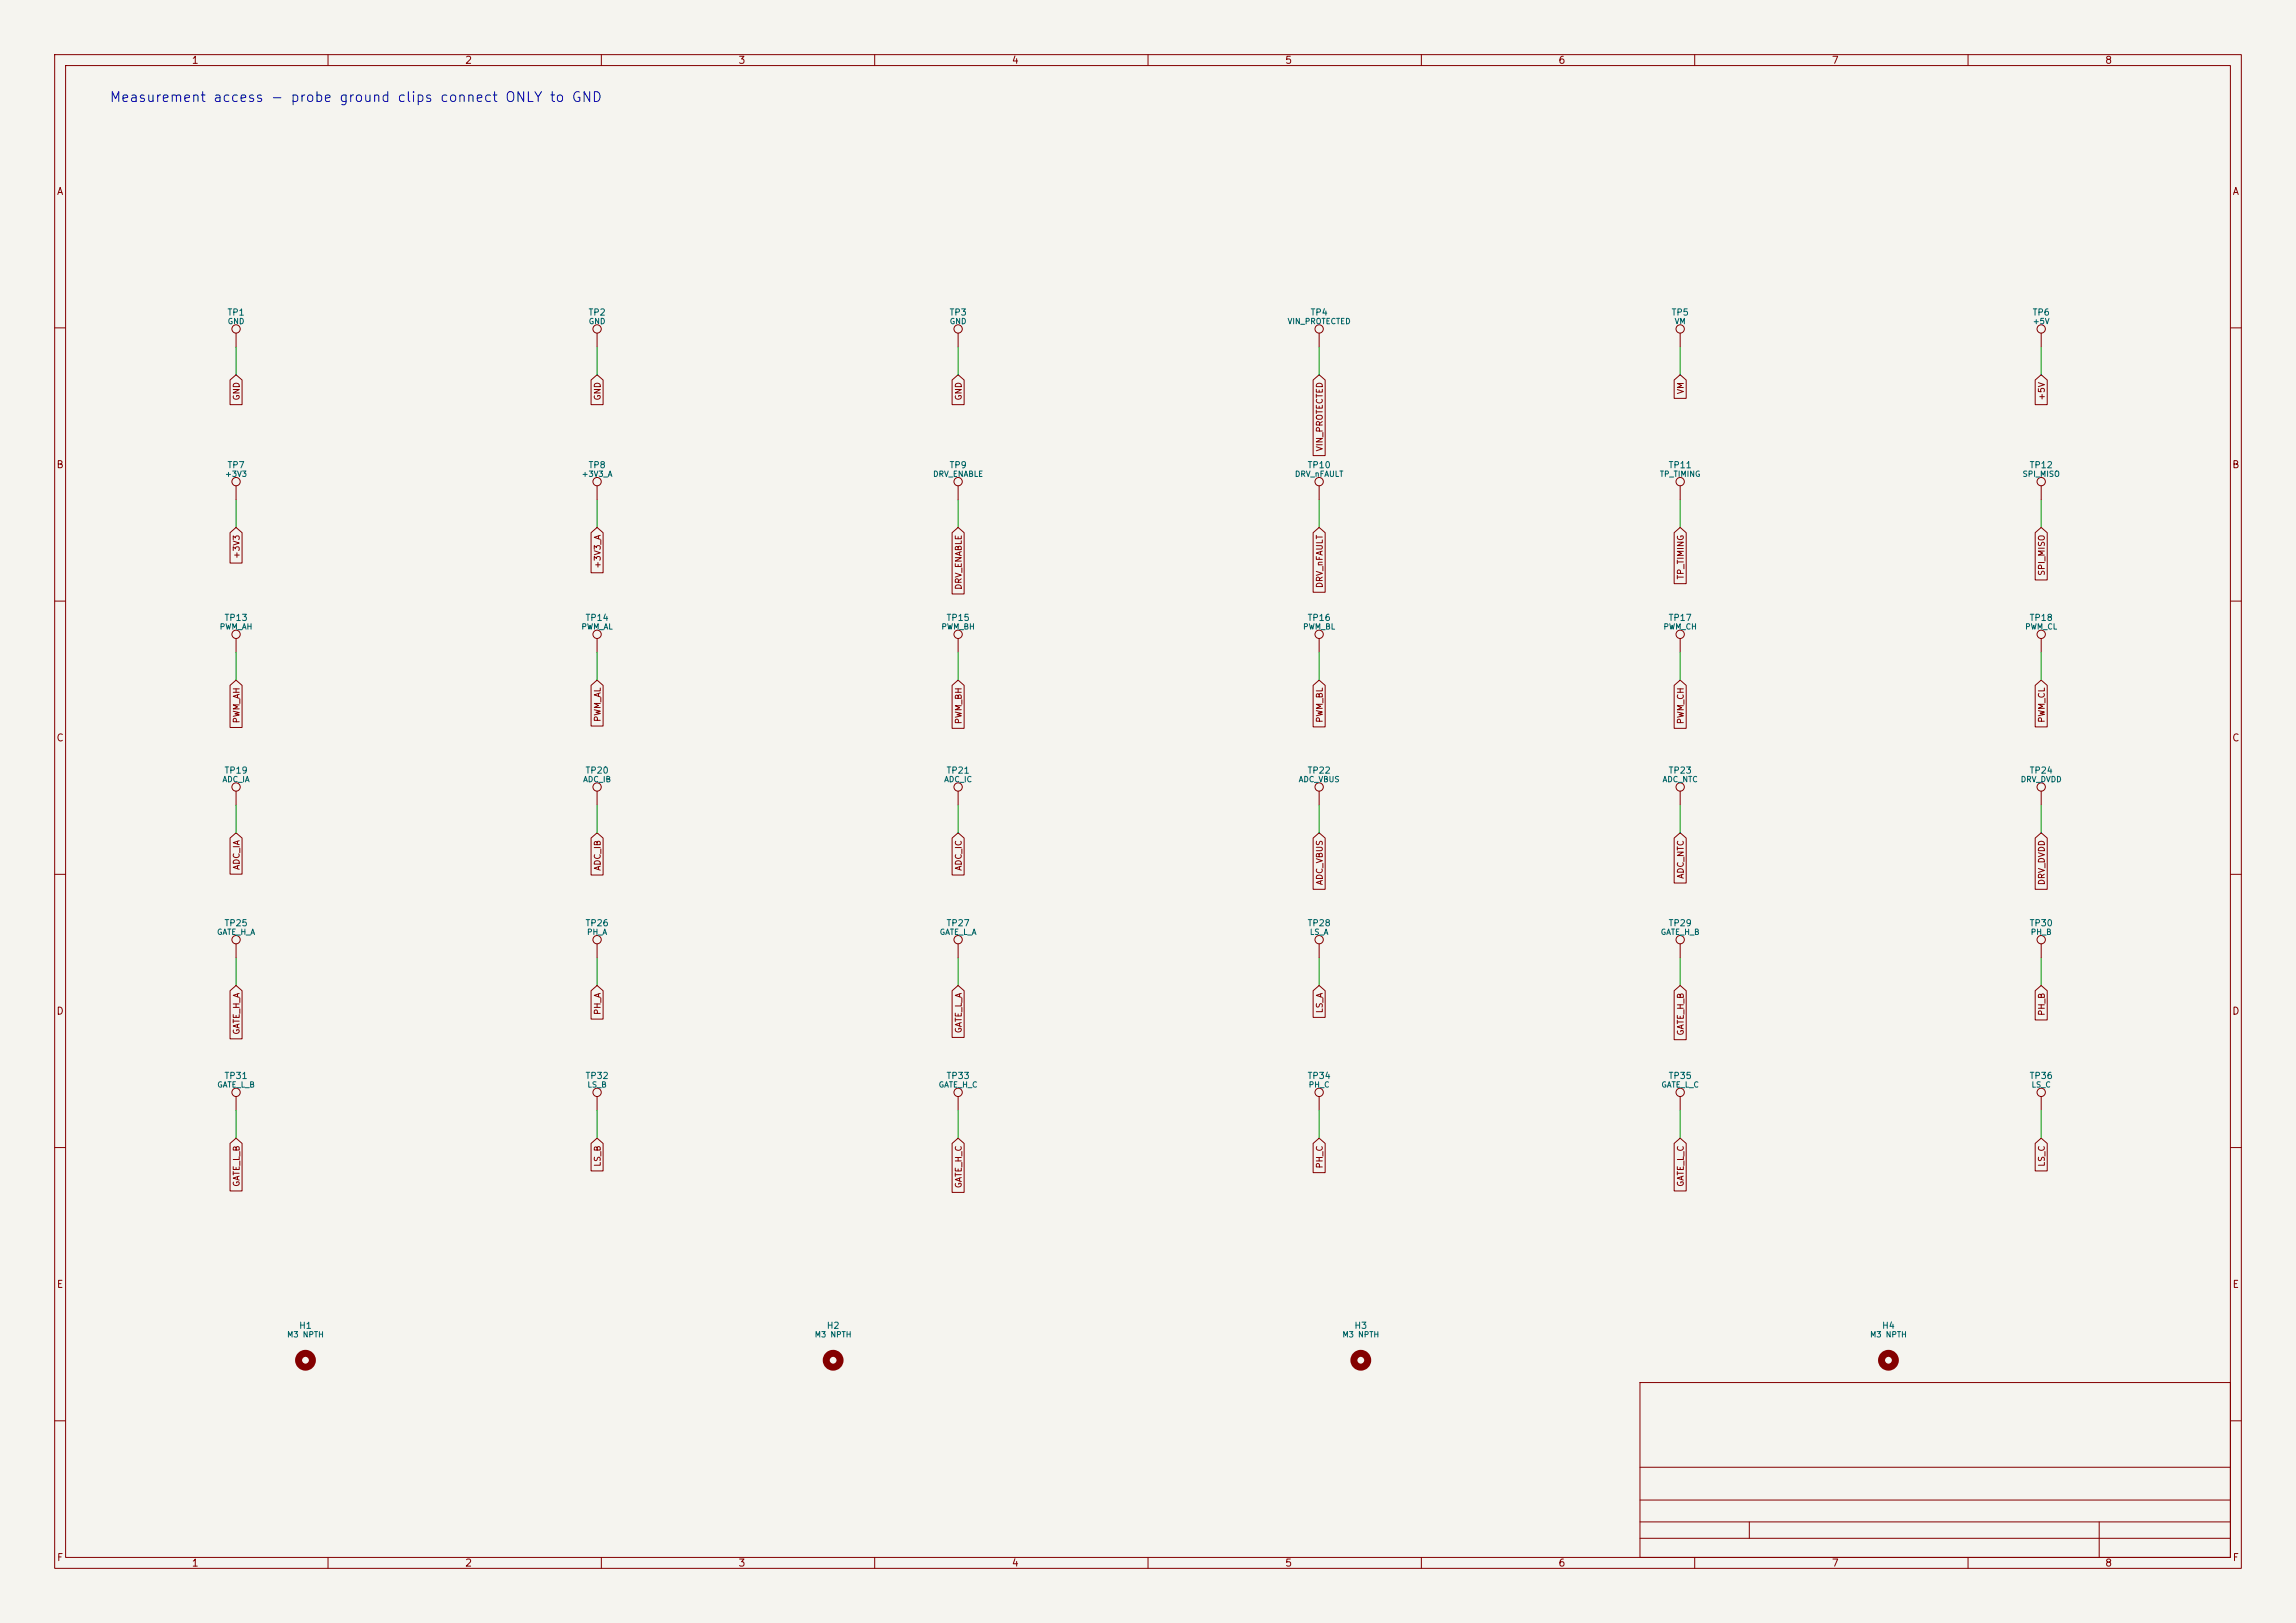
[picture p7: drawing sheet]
<svg xmlns="http://www.w3.org/2000/svg" width="420mm" height="297mm" viewBox="0 0 420 297" stroke-linecap="round" stroke-linejoin="round" font-family="sans-serif">
<defs><g id="words">
<text font-size="1.8" fill="#0000c2" x="19.9" y="19.1">Measurement access - probe ground clips connect ONLY to GND</text>
<g font-size="1.3" fill="#840000">
<text x="35" y="12">1</text>
<text x="85" y="12">2</text>
<text x="135" y="12">3</text>
<text x="185" y="12">4</text>
<text x="235" y="12">5</text>
<text x="285" y="12">6</text>
<text x="335" y="12">7</text>
<text x="385" y="12">8</text>
<text x="10.3" y="36">A</text>
<text x="408.3" y="36">A</text>
<text x="10.2" y="86">B</text>
<text x="408.2" y="86">B</text>
<text x="10.2" y="136">C</text>
<text x="408.2" y="136">C</text>
<text x="10.2" y="186">D</text>
<text x="408.2" y="186">D</text>
<text x="10.3" y="236">E</text>
<text x="408.3" y="236">E</text>
<text x="10.3" y="286">F</text>
<text x="35" y="287">1</text>
<text x="85" y="287">2</text>
<text x="135" y="287">3</text>
<text x="185" y="287">4</text>
<text x="235" y="287">5</text>
<text x="285" y="287">6</text>
<text x="335" y="287">7</text>
<text x="385" y="287">8</text>
<text x="408.3" y="286">F</text>
</g>
<g font-size="1.2" fill="#006464">
<text x="41.5" y="58">TP1</text>
<text x="107.5" y="58">TP2</text>
<text x="173.6" y="58">TP3</text>
<text x="239.6" y="58">TP4</text>
<text x="305.7" y="58">TP5</text>
<text x="371.7" y="58">TP6</text>
<text x="41.5" y="86">TP7</text>
<text x="107.5" y="86">TP8</text>
<text x="173.6" y="86">TP9</text>
<text x="239.1" y="86">TP10</text>
<text x="305.1" y="86">TP11</text>
<text x="371.2" y="86">TP12</text>
<text x="41" y="113.9">TP13</text>
<text x="107" y="113.9">TP14</text>
<text x="173" y="113.9">TP15</text>
<text x="239.1" y="113.9">TP16</text>
<text x="305.1" y="113.9">TP17</text>
<text x="371.2" y="113.9">TP18</text>
<text x="41" y="141.8">TP19</text>
<text x="107" y="141.8">TP20</text>
<text x="173" y="141.8">TP21</text>
<text x="239.1" y="141.8">TP22</text>
<text x="305.1" y="141.8">TP23</text>
<text x="371.2" y="141.8">TP24</text>
<text x="41" y="169.8">TP25</text>
<text x="107" y="169.8">TP26</text>
<text x="173" y="169.8">TP27</text>
<text x="239.1" y="169.8">TP28</text>
<text x="305.1" y="169.8">TP29</text>
<text x="371.2" y="169.8">TP30</text>
<text x="41" y="197.7">TP31</text>
<text x="107" y="197.7">TP32</text>
<text x="173" y="197.7">TP33</text>
<text x="239.1" y="197.7">TP34</text>
<text x="305.1" y="197.7">TP35</text>
<text x="371.2" y="197.7">TP36</text>
<text x="54.6" y="243.4">H1</text>
<text x="151.1" y="243.4">H2</text>
<text x="247.7" y="243.4">H3</text>
<text x="344.2" y="243.4">H4</text>
</g>
<g font-size="1.1" fill="#840000">
<text x="44.1" y="73.4" transform="rotate(-90 44.1 73.4)">GND</text>
<text x="110.1" y="73.4" transform="rotate(-90 110.1 73.4)">GND</text>
<text x="176.2" y="73.4" transform="rotate(-90 176.2 73.4)">GND</text>
<text x="308.3" y="72.2" transform="rotate(-90 308.3 72.2)">VM</text>
<text x="374.3" y="73.4" transform="rotate(-90 374.3 73.4)">+5V</text>
<text x="242.2" y="82.7" transform="rotate(-90 242.2 82.7)">VIN_PROTECTED</text>
<text x="44.1" y="102.4" transform="rotate(-90 44.1 102.4)">+3V3</text>
<text x="110.1" y="104.1" transform="rotate(-90 110.1 104.1)">+3V3_A</text>
<text x="242.2" y="107.7" transform="rotate(-90 242.2 107.7)">DRV_nFAULT</text>
<text x="308.3" y="106.1" transform="rotate(-90 308.3 106.1)">TP_TIMING</text>
<text x="374.3" y="105.5" transform="rotate(-90 374.3 105.5)">SPI_MISO</text>
<text x="176.2" y="108" transform="rotate(-90 176.2 108)">DRV_ENABLE</text>
<text x="44.1" y="132.5" transform="rotate(-90 44.1 132.5)">PWM_AH</text>
<text x="110.1" y="132.2" transform="rotate(-90 110.1 132.2)">PWM_AL</text>
<text x="176.2" y="132.6" transform="rotate(-90 176.2 132.6)">PWM_BH</text>
<text x="242.2" y="132.4" transform="rotate(-90 242.2 132.4)">PWM_BL</text>
<text x="308.3" y="132.6" transform="rotate(-90 308.3 132.6)">PWM_CH</text>
<text x="374.3" y="132.4" transform="rotate(-90 374.3 132.4)">PWM_CL</text>
<text x="44.1" y="159.3" transform="rotate(-90 44.1 159.3)">ADC_IA</text>
<text x="110.1" y="159.5" transform="rotate(-90 110.1 159.5)">ADC_IB</text>
<text x="176.2" y="159.5" transform="rotate(-90 176.2 159.5)">ADC_IC</text>
<text x="308.3" y="160.9" transform="rotate(-90 308.3 160.9)">ADC_NTC</text>
<text x="242.2" y="162.1" transform="rotate(-90 242.2 162.1)">ADC_VBUS</text>
<text x="374.3" y="162.1" transform="rotate(-90 374.3 162.1)">DRV_DVDD</text>
<text x="110.1" y="185.8" transform="rotate(-90 110.1 185.8)">PH_A</text>
<text x="242.2" y="185.5" transform="rotate(-90 242.2 185.5)">LS_A</text>
<text x="374.3" y="186" transform="rotate(-90 374.3 186)">PH_B</text>
<text x="44.1" y="189.4" transform="rotate(-90 44.1 189.4)">GATE_H_A</text>
<text x="176.2" y="189.2" transform="rotate(-90 176.2 189.2)">GATE_L_A</text>
<text x="308.3" y="189.6" transform="rotate(-90 308.3 189.6)">GATE_H_B</text>
<text x="110.1" y="213.6" transform="rotate(-90 110.1 213.6)">LS_B</text>
<text x="242.2" y="213.9" transform="rotate(-90 242.2 213.9)">PH_C</text>
<text x="374.3" y="213.6" transform="rotate(-90 374.3 213.6)">LS_C</text>
<text x="44.1" y="217.3" transform="rotate(-90 44.1 217.3)">GATE_L_B</text>
<text x="176.2" y="217.5" transform="rotate(-90 176.2 217.5)">GATE_H_C</text>
<text x="308.3" y="217.3" transform="rotate(-90 308.3 217.3)">GATE_L_C</text>
</g>
<g font-size="1" fill="#006464">
<text x="41.6" y="59.6">GND</text>
<text x="107.6" y="59.6">GND</text>
<text x="173.6" y="59.6">GND</text>
<text x="235.4" y="59.6">VIN_PROTECTED</text>
<text x="306.2" y="59.6">VM</text>
<text x="371.8" y="59.6">+5V</text>
<text x="41.1" y="87.5">+3V3</text>
<text x="106.3" y="87.5">+3V3_A</text>
<text x="170.6" y="87.5">DRV_ENABLE</text>
<text x="236.8" y="87.5">DRV_nFAULT</text>
<text x="303.5" y="87.5">TP_TIMING</text>
<text x="369.9" y="87.5">SPI_MISO</text>
<text x="40.1" y="115.4">PWM_AH</text>
<text x="106.3" y="115.4">PWM_AL</text>
<text x="172.1" y="115.4">PWM_BH</text>
<text x="238.3" y="115.4">PWM_BL</text>
<text x="304.2" y="115.4">PWM_CH</text>
<text x="370.4" y="115.4">PWM_CL</text>
<text x="40.6" y="143.4">ADC_IA</text>
<text x="106.6" y="143.4">ADC_IB</text>
<text x="172.6" y="143.4">ADC_IC</text>
<text x="237.5" y="143.4">ADC_VBUS</text>
<text x="304" y="143.4">ADC_NTC</text>
<text x="369.5" y="143.4">DRV_DVDD</text>
<text x="39.6" y="171.3">GATE_H_A</text>
<text x="107.3" y="171.3">PH_A</text>
<text x="171.8" y="171.3">GATE_L_A</text>
<text x="239.5" y="171.3">LS_A</text>
<text x="303.7" y="171.3">GATE_H_B</text>
<text x="371.4" y="171.3">PH_B</text>
<text x="39.7" y="199.3">GATE_L_B</text>
<text x="107.4" y="199.3">LS_B</text>
<text x="171.6" y="199.3">GATE_H_C</text>
<text x="239.3" y="199.3">PH_C</text>
<text x="303.8" y="199.3">GATE_L_C</text>
<text x="371.5" y="199.3">LS_C</text>
<text x="52.4" y="245">M3 NPTH</text>
<text x="148.9" y="245">M3 NPTH</text>
<text x="245.5" y="245">M3 NPTH</text>
<text x="342" y="245">M3 NPTH</text>
</g>
</g></defs>
<path d="M0 0h420v297h-420z" fill="#f5f4ef" stroke="#f5f4ef" stroke-width=".18"/>
<g fill="none" stroke="#840000" stroke-width=".18">
<path d="M10 10h400v277h-400zM12 12h396v273h-396zM60 10v2M110 10v2M160 10v2M210 10v2M260 10v2M310 10v2M360 10v2M10 60h2M42.1 69.5l1.1-.9 1.1 .9v4.6h-2.2zM43.2 61v2.5"/>
<path d="M108.1 69.5l1.1-.9 1.1 .9v4.6h-2.2zM109.2 61v2.5M174.2 69.5l1.1-.9 1.1 .9v4.6h-2.2zM175.3 61v2.5M240.2 69.5l1.1-.9 1.1 .9v13.9h-2.2zM241.3 61v2.5M306.2 69.5l1.1-.9 1.1 .9v3.4h-2.2zM307.3 61v2.5M372.3 69.5l1.1-.9 1.1 .9v4.6h-2.2zM373.4 61v2.5M408 60h2M42.1 97.5l1.1-1 1.1 1v5.5h-2.2z"/>
<path d="M43.2 88.9v2.5M108.1 97.5l1.1-1 1.1 1v7.3h-2.2zM109.2 88.9v2.5M174.2 97.5l1.1-1 1.1 1v11.2h-2.2zM175.3 88.9v2.5M240.2 97.5l1.1-1 1.1 1v10.9h-2.2zM241.3 88.9v2.5M306.2 97.5l1.1-1 1.1 1v9.3h-2.2zM307.3 88.9v2.5M372.3 97.5l1.1-1 1.1 1v8.6h-2.2zM373.4 88.9v2.5M10 110h2"/>
<path d="M43.2 116.8v2.6M109.2 116.8v2.6M175.3 116.8v2.6M241.3 116.8v2.6M307.3 116.8v2.6M373.4 116.8v2.6M408 110h2M42.1 125.4l1.1-.9 1.1 .9v7.7h-2.2zM108.1 125.4l1.1-.9 1.1 .9v7.5h-2.2zM174.2 125.4l1.1-.9 1.1 .9v7.9h-2.2zM240.2 125.4l1.1-.9 1.1 .9v7.6h-2.2zM306.2 125.4l1.1-.9 1.1 .9v7.9h-2.2z"/>
<path d="M372.3 125.4l1.1-.9 1.1 .9v7.6h-2.2zM10 160h2M42.1 153.4l1.1-1 1.1 1v6.6h-2.2zM43.2 144.8v2.5M108.1 153.4l1.1-1 1.1 1v6.7h-2.2zM109.2 144.8v2.5M174.2 153.4l1.1-1 1.1 1v6.7h-2.2zM175.3 144.8v2.5M240.2 153.4l1.1-1 1.1 1v9.3h-2.2zM241.3 144.8v2.5M306.2 153.4l1.1-1 1.1 1v8.2h-2.2zM307.3 144.8v2.5"/>
<path d="M372.3 153.4l1.1-1 1.1 1v9.3h-2.2zM373.4 144.8v2.5M408 160h2M43.2 172.7v2.6M109.2 172.7v2.6M175.3 172.7v2.6M241.3 172.7v2.6M307.3 172.7v2.6M373.4 172.7v2.6M42.1 181.3l1.1-1 1.1 1v8.8h-2.2zM108.1 181.3l1.1-1 1.1 1v5.2h-2.2zM174.2 181.3l1.1-1 1.1 1v8.5h-2.2z"/>
<path d="M240.2 181.3l1.1-1 1.1 1v4.9h-2.2zM306.2 181.3l1.1-1 1.1 1v9h-2.2zM372.3 181.3l1.1-1 1.1 1v5.3h-2.2zM10 210h2M42.1 209.2l1.1-.9 1.1 .9v8.7h-2.2zM43.2 200.7v2.5M108.1 209.2l1.1-.9 1.1 .9v5.1h-2.2zM109.2 200.7v2.5M174.2 209.2l1.1-.9 1.1 .9v9h-2.2zM175.3 200.7v2.5M240.2 209.2l1.1-.9 1.1 .9v5.4h-2.2zM241.3 200.7v2.5"/>
<path d="M306.2 209.2l1.1-.9 1.1 .9v8.7h-2.2zM307.3 200.7v2.5M372.3 209.2l1.1-.9 1.1 .9v5.1h-2.2zM373.4 200.7v2.5M408 210h2M300 253h108v32h-108zM10 260h2M300 278.5h108M300 274.5h108M300 268.5h108M320 278.5v3M384 278.5v6.5"/>
<path d="M408 260h2M60 285v2M110 285v2M160 285v2M210 285v2M260 285v2M300 281.5h108M310 285v2M360 285v2"/>
<circle cx="43.2" cy="60.2" r=".76"/>
<circle cx="109.2" cy="60.2" r=".76"/>
<circle cx="175.3" cy="60.2" r=".76"/>
<circle cx="241.3" cy="60.2" r=".76"/>
<circle cx="307.3" cy="60.2" r=".76"/>
<circle cx="373.4" cy="60.2" r=".76"/>
<circle cx="43.2" cy="88.1" r=".76"/>
<circle cx="109.2" cy="88.1" r=".76"/>
<circle cx="175.3" cy="88.1" r=".76"/>
<circle cx="241.3" cy="88.1" r=".76"/>
<circle cx="307.3" cy="88.1" r=".76"/>
<circle cx="373.4" cy="88.1" r=".76"/>
<circle cx="43.2" cy="116.1" r=".76"/>
<circle cx="109.2" cy="116.1" r=".76"/>
<circle cx="175.3" cy="116.1" r=".76"/>
<circle cx="241.3" cy="116.1" r=".76"/>
<circle cx="307.3" cy="116.1" r=".76"/>
<circle cx="373.4" cy="116.1" r=".76"/>
<circle cx="43.2" cy="144" r=".76"/>
<circle cx="109.2" cy="144" r=".76"/>
<circle cx="175.3" cy="144" r=".76"/>
<circle cx="241.3" cy="144" r=".76"/>
<circle cx="307.3" cy="144" r=".76"/>
<circle cx="373.4" cy="144" r=".76"/>
<circle cx="43.2" cy="172" r=".76"/>
<circle cx="109.2" cy="172" r=".76"/>
<circle cx="175.3" cy="172" r=".76"/>
<circle cx="241.3" cy="172" r=".76"/>
<circle cx="307.3" cy="172" r=".76"/>
<circle cx="373.4" cy="172" r=".76"/>
<circle cx="43.2" cy="199.9" r=".76"/>
<circle cx="109.2" cy="199.9" r=".76"/>
<circle cx="175.3" cy="199.9" r=".76"/>
<circle cx="241.3" cy="199.9" r=".76"/>
<circle cx="307.3" cy="199.9" r=".76"/>
<circle cx="373.4" cy="199.9" r=".76"/>
</g>
<g fill="none" stroke="#840000" stroke-width="1.3">
<circle cx="55.9" cy="248.9" r="1.27"/>
<circle cx="152.4" cy="248.9" r="1.27"/>
<circle cx="248.9" cy="248.9" r="1.27"/>
<circle cx="345.4" cy="248.9" r="1.27"/>
</g>
<g fill="none" stroke="#009600" stroke-width=".18">
<path d="M43.2 63.5v5.1M109.2 63.5v5.1M175.3 63.5v5.1M241.3 63.5v5.1M307.3 63.5v5.1M373.4 63.5v5.1M43.2 91.4v5.1M109.2 91.4v5.1M175.3 91.4v5.1M241.3 91.4v5.1M307.3 91.4v5.1M373.4 91.4v5.1"/>
<path d="M43.2 119.4v5.1M109.2 119.4v5.1M175.3 119.4v5.1M241.3 119.4v5.1M307.3 119.4v5.1M373.4 119.4v5.1M43.2 147.3v5.1M109.2 147.3v5.1M175.3 147.3v5.1M241.3 147.3v5.1M307.3 147.3v5.1M373.4 147.3v5.1"/>
<path d="M43.2 175.3v5M109.2 175.3v5M175.3 175.3v5M241.3 175.3v5M307.3 175.3v5M373.4 175.3v5M43.2 203.2v5.1M109.2 203.2v5.1M175.3 203.2v5.1M241.3 203.2v5.1M307.3 203.2v5.1M373.4 203.2v5.1"/>
</g>
<use href="#words"/>
</svg>
